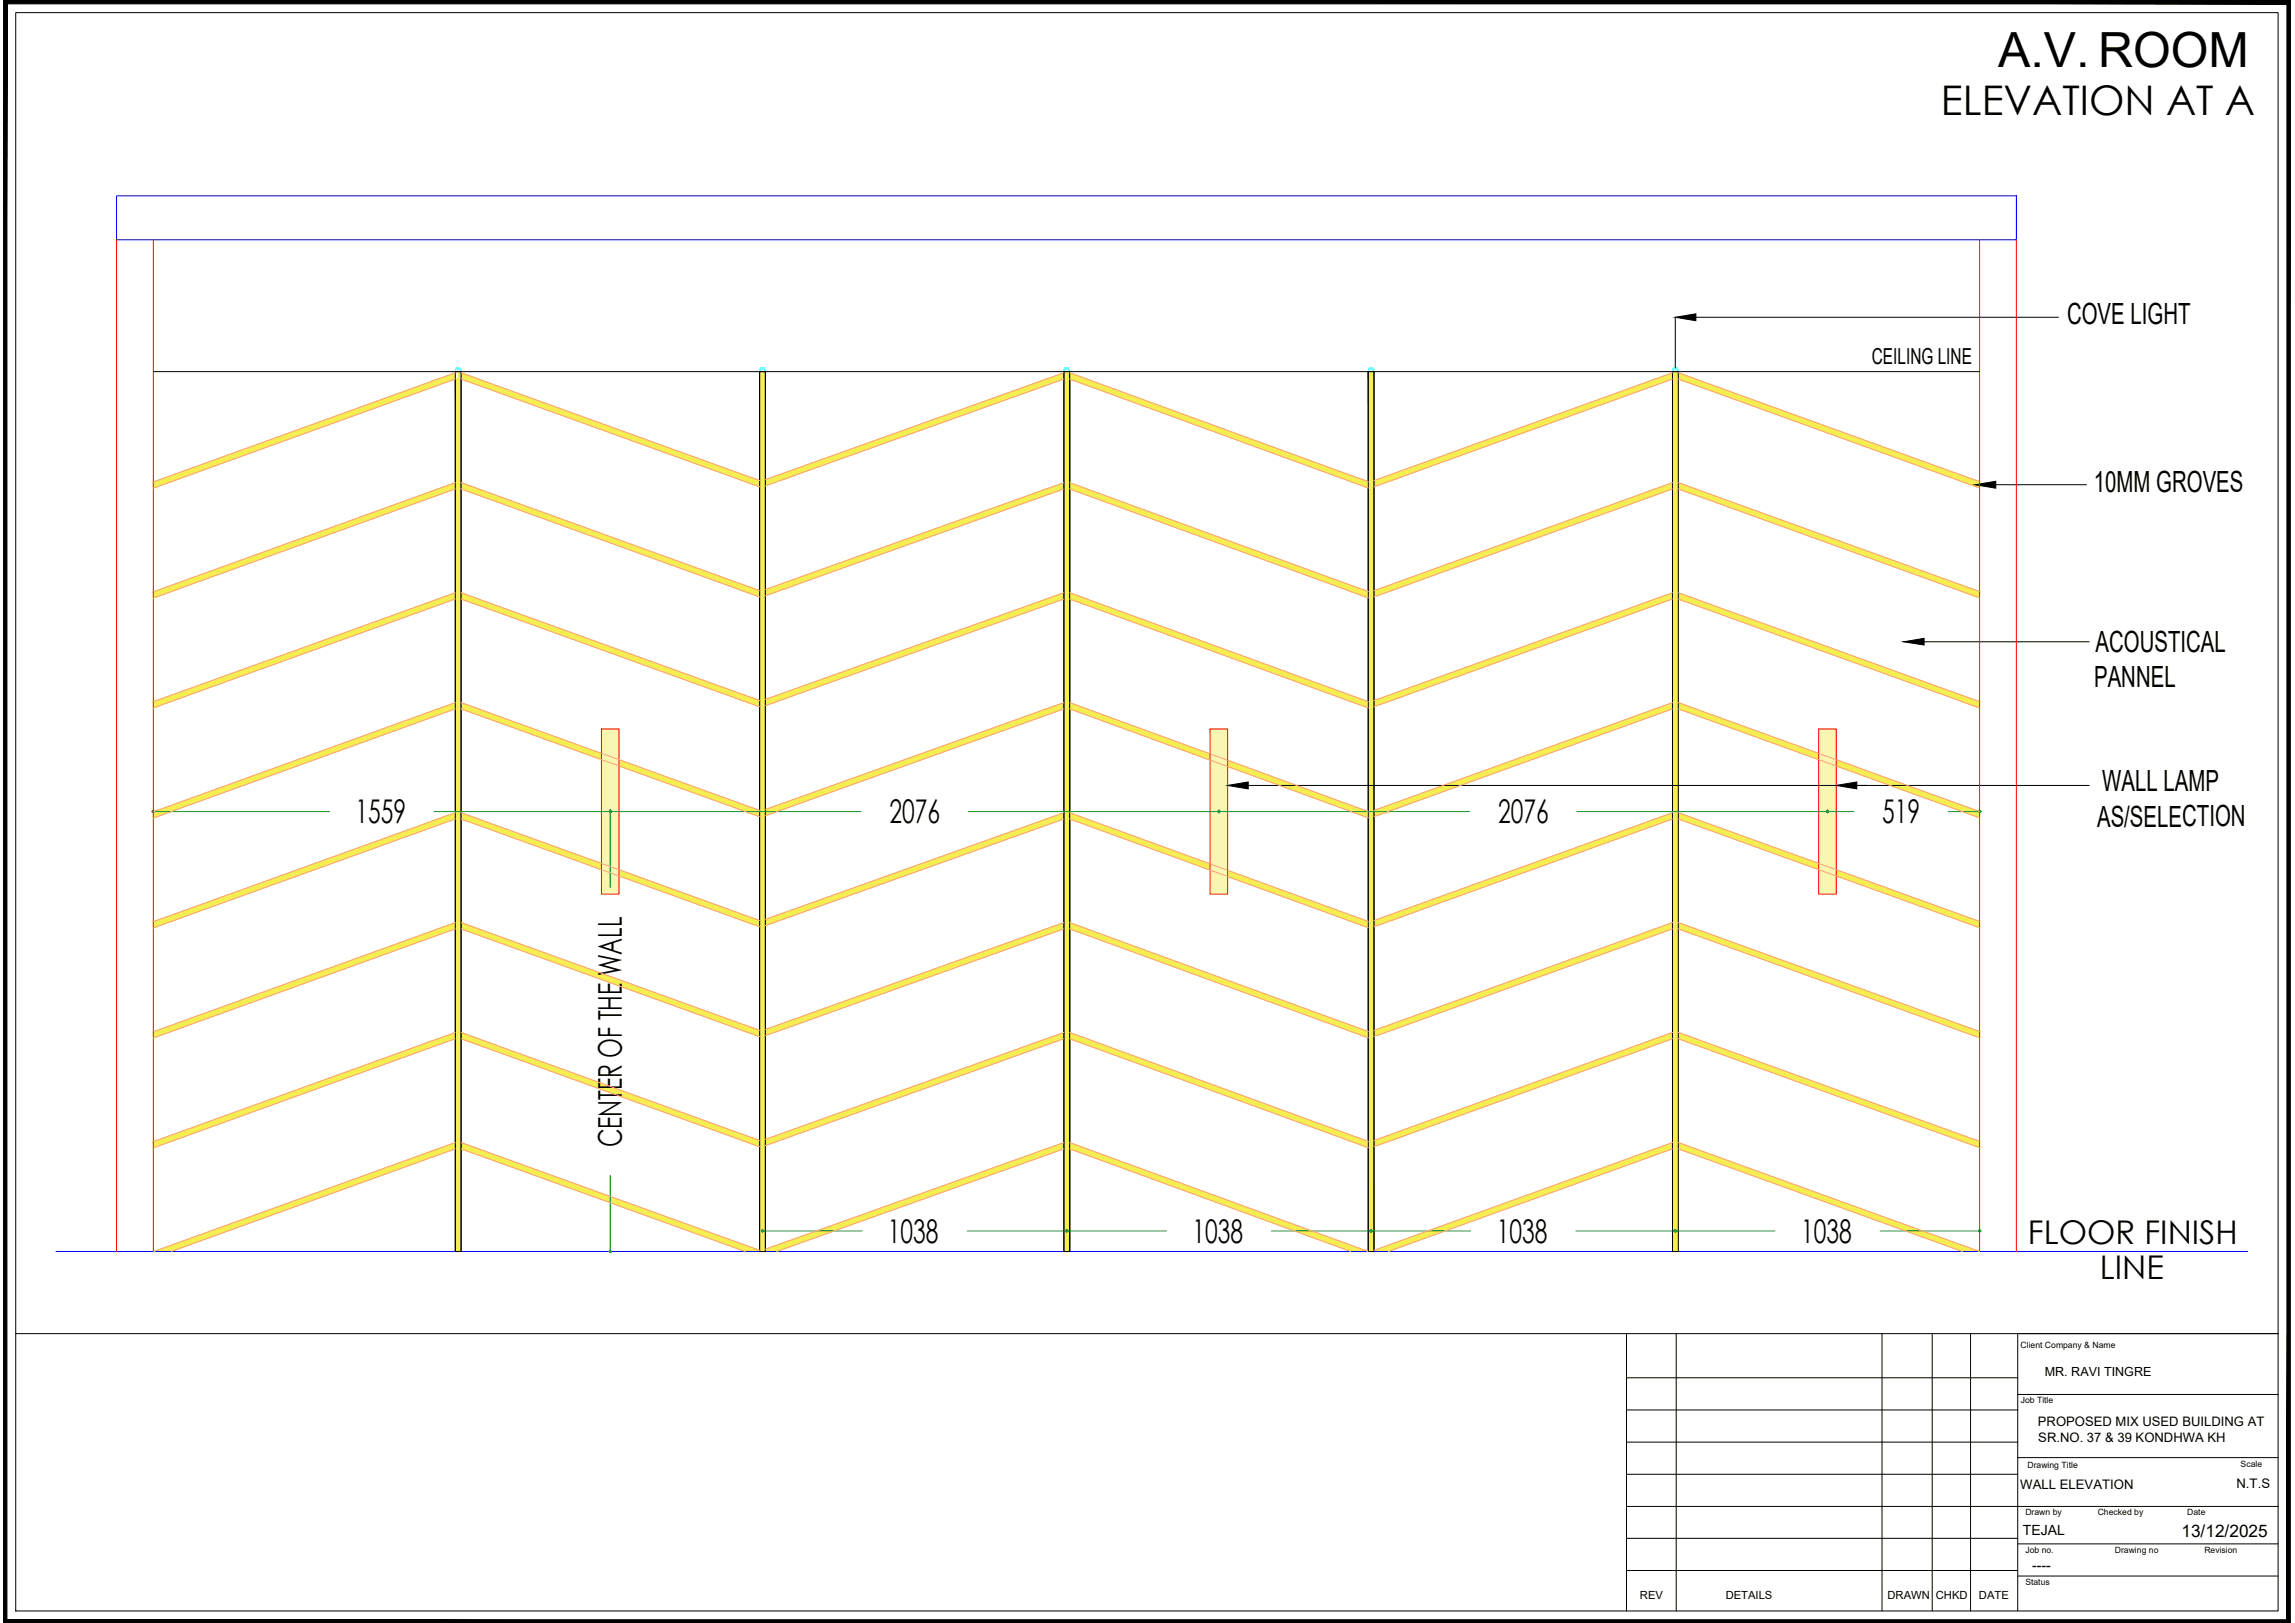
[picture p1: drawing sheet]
<svg xmlns="http://www.w3.org/2000/svg" width="420mm" height="297mm" viewBox="0 0 420 297" stroke-linecap="round" stroke-linejoin="round" font-family="sans-serif">
<defs><g id="words">
<text font-size="8.9" x="365.8" y="12.3">A.V. ROOM</text>
<text font-size="7.5" x="355.3" y="21.1">ELEVATION AT A</text>
<g font-size="6">
<text x="65.1" y="150.6">1559</text>
<text x="162.9" y="150.6">2076</text>
<text x="274.3" y="150.6">2076</text>
<text x="344.6" y="150.6">519</text>
<text x="113.8" y="210" transform="rotate(-90 113.8 210)">CENTER OF THE WALL</text>
<text x="162.6" y="227.4">1038</text>
<text x="218.3" y="227.4">1038</text>
<text x="274" y="227.4">1038</text>
<text x="329.7" y="227.4">1038</text>
<text x="371.3" y="227.7">FLOOR FINISH</text>
<text x="384.4" y="234.1">LINE</text>
</g>
<g font-size="5.3">
<text x="378.4" y="59.4">COVE LIGHT</text>
<text x="383.3" y="90">10MM GROVES</text>
<text x="383.6" y="119.4">ACOUSTICAL</text>
<text x="383.4" y="125.8">PANNEL</text>
<text x="384.9" y="144.8">WALL LAMP</text>
<text x="383.9" y="151.3">AS/SELECTION</text>
</g>
<text font-size="4" x="342.7" y="66.6">CEILING LINE</text>
<text font-size="3.2" x="399.4" y="281.3">13/12/2025</text>
<g font-size="2.6">
<text x="370.3" y="280.9">TEJAL</text>
<text x="372" y="287.4">----</text>
</g>
<g font-size="2.4">
<text x="373.1" y="261">PROPOSED MIX USED BUILDING AT</text>
<text x="373.2" y="263.8">SR.NO. 37 &amp; 39 KONDHWA KH</text>
<text x="369.9" y="272.6">WALL ELEVATION</text>
<text x="409.4" y="272.3">N.T.S</text>
</g>
<text font-size="2.3" x="374.4" y="251.9">MR. RAVI TINGRE</text>
<g font-size="2.1">
<text x="300.2" y="292.6">REV</text>
<text x="315.9" y="292.6">DETAILS</text>
<text x="345.6" y="292.6">DRAWN</text>
<text x="354.4" y="292.6">CHKD</text>
<text x="362.3" y="292.6">DATE</text>
</g>
<g font-size="1.6">
<text x="369.9" y="246.8">Client Company &amp; Name</text>
<text x="370" y="256.8">Job Title</text>
<text x="371.2" y="268.6">Drawing Title</text>
<text x="410.2" y="268.5">Scale</text>
<text x="370.8" y="277.3">Drawn by</text>
<text x="384" y="277.3">Checked by</text>
<text x="400.4" y="277.3">Date</text>
<text x="370.8" y="284.3">Job no.</text>
<text x="387.2" y="284.3">Drawing no</text>
<text x="403.6" y="284.3">Revision</text>
<text x="370.8" y="290.1">Status</text>
</g>
</g></defs>
<!-- layer: 0 -->
<path d="M83.4 68v.2M83.4 69.4v159.7M84.4 68v.2M84.4 69.4v159.7M139.1 68v161.1M140.1 68v161.1M194.8 68v161.1M195.8 68v161.1M250.5 68v161.1M251.5 68v161.1M306.2 68v161.1M307.3 68v161.1" fill="none" stroke="#000" stroke-width=".18"/>
<!-- layer: Y01 Hatching 01 -->
<g fill="#f4ee51" stroke="#f4ee51" stroke-width=".18">
<path d="M83.4 69.4h.5z"/>
<path d="M191.6 69.4l3.2-1.2v1.2z"/>
<path d="M140.1 88.3h1.6l-1.6 .6z"/>
<path d="M193.2 88.9l1.6-.6v.6z"/>
<path d="M140.1 108.5h1.6l-1.6 .5z"/>
<path d="M193.2 109l1.6-.5v.5z"/>
<path d="M140.1 128.6h1.6l-1.6 .5z"/>
<path d="M193.2 129.1l1.6-.5v.5z"/>
<path d="M195.8 129.7h3.2l22.5 8.3z"/>
<path d="M140.1 148.7h1.6l-1.6 .6z"/>
<path d="M193.2 149.3l1.6-.6v.6z"/>
<path d="M195.8 149.9h3.2l22.5 8.2z"/>
<path d="M224.7 159.3l3.2 1.1h-3.2z"/>
<path d="M140.1 168.9h1.6l-1.6 .5z"/>
<path d="M193.2 169.4l1.6-.5v.5z"/>
<path d="M247.4 168.6h3.1v.8z"/>
<path d="M81.8 189.6l1.6-.6v.6z"/>
<path d="M140.1 188.4h3.2l-1.6 .6z"/>
<path d="M247.4 188.8h3.1v.9z"/>
<path d="M81.8 209.7l1.6-.6v.6z"/>
<path d="M140.1 208.5h3.2l-1.6 .6z"/>
<path d="M247.4 208.9h3.1v1z"/>
<path d="M28.1 208.9l.1 1.1z"/>
<path d="M28.1 208.9h3.1l-3 1.1z"/>
<path d="M303 69.4l3.2-1.2v1.2z"/>
<path d="M251.5 88.3h2.1l-2.1 .8z"/>
<path d="M304.1 89.1l2.1-.8v.8z"/>
<path d="M247.4 88.2h3.1v.9z"/>
<path d="M251.5 108.5h2.1l-2.1 .7z"/>
<path d="M304.1 109.2l2.1-.7v.7z"/>
<path d="M247.4 108.3h3.1v.9z"/>
<path d="M251.5 128.6h2.1l-2.1 .8z"/>
<path d="M304.1 129.4l2.1-.8v.8z"/>
<path d="M247.4 128.4h3.1v1z"/>
<path d="M307.3 129.7h3.1l22.6 8.2z"/>
<path d="M336.2 139.1h.3z"/>
<path d="M224.7 139.1l2.9 1.1h-2.9z"/>
<path d="M251.5 148.7h2.1l-2.1 .8z"/>
<path d="M304.1 149.5l2.1-.8v.8z"/>
<path d="M247.4 148.5h3.1v1z"/>
<path d="M307.3 149.9h3.1l22.6 8.1z"/>
<path d="M336.2 159.2l3.1 1.1h-3.1z"/>
<path d="M251.5 168.9h2.1l-2.1 .7z"/>
<path d="M304.1 169.6l2.1-.7v.7z"/>
<path d="M359.3 168.6h3.1v1z"/>
<path d="M251.5 189h2.1l-2.1 .7z"/>
<path d="M304.1 189.7l2.1-.7v.7z"/>
<path d="M359.3 188.8h3.1v.9z"/>
<path d="M251.5 209.1h2.1l-2.1 .8z"/>
<path d="M304.1 209.9l2.1-.8v.8z"/>
<path d="M359.3 208.9h3.1v1z"/>
<path d="M80.2 69.4l3.2-1.2v1.2z"/>
<path d="M81.2 89.1l2.2-.8v.8z"/>
<path d="M135.9 88h3.2v.3z"/>
<path d="M28.1 88.2h3.1l-2.5 .9z"/>
<path d="M81.2 109.2l2.2-.7v.7z"/>
<path d="M135.9 108.1h3.2v.4z"/>
<path d="M28.1 108.3h3.1l-2.5 .9z"/>
<path d="M81.2 129.4l2.2-.8v.8z"/>
<path d="M135.9 128.2h3.2v.4z"/>
<path d="M28.1 128.4h3.1l-2.5 1z"/>
<path d="M84.4 129.7h3.2l22.5 8.2z"/>
<path d="M81.2 149.5l2.2-.8v.8z"/>
<path d="M135.9 148.3h3.2v.4z"/>
<path d="M28.1 148.6h3.1l-2.5 .9z"/>
<path d="M113.3 159.2l3.2 1.1h-3.2z"/>
<path d="M81.2 169.6l2.2-.7v.7z"/>
<path d="M135.9 168.5h3.2v.4z"/>
<path d="M28.1 168.7h3.1l-2.5 .9z"/>
<path d="M31.2 188.8l49-18.8h3.2z"/>
<path d="M83.9 68l.5 1.4v-1.4zM83.9 68l.5 1.4h-.5z"/>
<path d="M250.5 68l1 161.1v-161.1zM250.5 68l1 161.1h-1z"/>
<path d="M194.8 68l1 161.1v-161.1zM194.8 68l1 161.1h-1z"/>
<path d="M139.1 68l1 161.1v-161.1zM139.1 68l1 161.1h-1z"/>
<path d="M83.4 69.4l1 159.7v-159.7zM83.4 69.4l1 159.7h-1z"/>
<path d="M143.3 87.8l51.5-18.4h-3.2zM140.1 87.8l51.5-18.4-48.3 18.4z"/>
<path d="M140.1 87.8l1.6 .5 1.6-.5zM140.1 87.8l1.6 .5h-1.6z"/>
<path d="M193.2 88.9l1.6 .6v-.6zM191.6 89.5l1.6-.6 1.6 .6z"/>
<path d="M143.3 107.9l51.5-18.4h-3.2zM140.1 107.9l51.5-18.4-48.3 18.4z"/>
<path d="M140.1 107.9l1.6 .6 1.6-.6zM140.1 107.9l1.6 .6h-1.6z"/>
<path d="M193.2 109l1.6 .6v-.6zM191.6 109.6l1.6-.6 1.6 .6z"/>
<path d="M143.3 128l51.5-18.4h-3.2zM140.1 128l51.5-18.4-48.3 18.4z"/>
<path d="M140.1 128l1.6 .6 1.6-.6zM140.1 128l1.6 .6h-1.6z"/>
<path d="M195.8 128.6l3.2 1.1zM195.8 128.6l3.2 1.1h-3.2z"/>
<path d="M193.2 129.1l1.6 .6v-.6zM191.6 129.7l1.6-.6 1.6 .6z"/>
<path d="M195.8 129.7l22.6 8.3h3.1zM218.4 138h3.1v1.1z"/>
<path d="M143.3 148.2l51.5-18.5h-3.2zM140.1 148.2l51.5-18.5-48.3 18.5z"/>
<path d="M140.1 148.2l1.6 .5 1.6-.5zM140.1 148.2l1.6 .5h-1.6z"/>
<path d="M195.8 148.7l3.2 1.2zM195.8 148.7l3.2 1.2h-3.2z"/>
<path d="M193.2 149.3l1.6 .6v-.6zM191.6 149.9l1.6-.6 1.6 .6z"/>
<path d="M195.8 149.9l22.6 8.2h3.1zM218.4 158.1h3.1v1.1z"/>
<path d="M143.3 168.3l51.5-18.4h-3.2zM140.1 168.3l51.5-18.4-48.3 18.4z"/>
<path d="M224.7 160.4l25.8 8.2-22.6-8.2zM224.7 160.4l25.8 8.2h-3.1z"/>
<path d="M140.1 168.3l1.6 .6 1.6-.6zM140.1 168.3l1.6 .6h-1.6z"/>
<path d="M247.4 168.6l2 .8h1.1zM249.4 169.4h1.1v.4z"/>
<path d="M195.8 168.9l3.2 1.1zM195.8 168.9l3.2 1.1h-3.2z"/>
<path d="M84.4 168.9l3.2 1.1zM84.4 168.9l3.2 1.1h-3.2z"/>
<path d="M193.2 169.4l1.6 .6v-.6zM191.6 170l1.6-.6 1.6 .6z"/>
<path d="M143.3 188.4l51.5-18.4h-3.2zM140.1 188.4l51.5-18.4-48.3 18.4z"/>
<path d="M84.4 170l54.7 18.6-51.5-18.6zM84.4 170l54.7 18.6h-3.2z"/>
<path d="M195.8 170l54.7 18.8-51.5-18.8zM195.8 170l54.7 18.8h-3.1z"/>
<path d="M140.1 188.4v.6h1.6zM140.1 189h1.6l-1.6 .6z"/>
<path d="M135.9 188.6l3.2 1.1zM135.9 188.6h3.2v1.1z"/>
<path d="M247.4 188.8l2.5 .9h.6zM249.9 189.7h.6v.2z"/>
<path d="M195.8 189l3.2 1.1zM195.8 189l3.2 1.1h-3.2z"/>
<path d="M84.4 189l3.2 1.1zM84.4 189l3.2 1.1h-3.2z"/>
<path d="M194.8 189v1.1zM191.6 190.1l3.2-1.1v1.1z"/>
<path d="M81.8 189.6l1.6 .5v-.5zM80.2 190.1l1.6-.5 1.6 .5z"/>
<path d="M143.3 208.5l51.5-18.4h-3.2zM140.1 208.5l51.5-18.4-48.3 18.4z"/>
<path d="M84.4 190.1l54.7 18.6-51.5-18.6zM84.4 190.1l54.7 18.6h-3.2z"/>
<path d="M195.8 190.1l54.7 18.8-51.5-18.8zM195.8 190.1l54.7 18.8h-3.1z"/>
<path d="M31.2 208.9l52.2-18.8h-3.2zM28.1 208.9l52.1-18.8-49 18.8z"/>
<path d="M140.1 208.5v.6h1.6zM140.1 209.1h1.6l-1.6 .6z"/>
<path d="M135.9 208.7l3.2 1.2zM135.9 208.7h3.2v1.2z"/>
<path d="M247.4 208.9l2.5 1h.6zM249.9 209.9h.6v.1z"/>
<path d="M195.8 209.1l3.2 1.2zM195.8 209.1l3.2 1.2h-3.2z"/>
<path d="M84.4 209.1l3.2 1.2zM84.4 209.1l3.2 1.2h-3.2z"/>
<path d="M194.8 209.1v1.2zM191.6 210.3l3.2-1.2v1.2z"/>
<path d="M81.8 209.7l1.6 .6v-.6zM80.2 210.3l1.6-.6 1.6 .6z"/>
<path d="M143.3 228.6l51.5-18.3h-3.2zM140.1 228.6l51.5-18.3-48.3 18.3z"/>
<path d="M84.4 210.3l54.7 18.5-51.5-18.5zM84.4 210.3l54.7 18.5h-3.2z"/>
<path d="M195.8 210.3l54.7 18.8-51.5-18.8zM195.8 210.3l54.7 18.8h-3.2zM247.3 229.1h3.2zM247.3 229.1h3.2z"/>
<path d="M140.1 228.6l2.1 .5 1.1-.5zM140.1 228.6l2.1 .5h-2.1z"/>
<path d="M135.9 228.8l3.2 .3v-.3zM135.9 228.8l3.2 .3h-2.7z"/>
<path d="M31.3 229.1l52.1-18.8h-3.2zM28.2 229.1l52-18.8-48.9 18.8z"/>
<path d="M195.8 68.2l3.2 1.2zM195.8 68.2l3.2 1.2h-3.2z"/>
<path d="M307.3 68.2l3.1 1.2zM307.3 68.2l3.1 1.2h-3.1z"/>
<path d="M303 69.4h3.2zM303 69.4h3.2z"/>
<path d="M254.7 88l51.5-18.6h-3.2zM251.5 88l51.5-18.6-48.3 18.6z"/>
<path d="M195.8 69.4l54.7 18.8-51.5-18.8zM195.8 69.4l54.7 18.8h-3.1z"/>
<path d="M307.3 69.4l55.1 18.8-52-18.8zM307.3 69.4l55.1 18.8h-3.1z"/>
<path d="M251.5 88l2.1 .3 1.1-.3zM251.5 88l2.1 .3h-2.1z"/>
<path d="M247.4 88.2l2.5 .9h.6zM249.9 89.1h.6v.2z"/>
<path d="M359.3 88.2l3.1 1.1v-1.1zM359.3 88.2l3.1 1.1z"/>
<path d="M195.8 88.3l3.2 1.2zM195.8 88.3l3.2 1.2h-3.2z"/>
<path d="M307.3 88.3l3.1 1.2zM307.3 88.3l3.1 1.2h-3.1z"/>
<path d="M304.1 89.1l2.1 .4v-.4zM303 89.5l1.1-.4 2.1 .4z"/>
<path d="M254.7 108.1l51.5-18.6h-3.2zM251.5 108.1l51.5-18.6-48.3 18.6z"/>
<path d="M195.8 89.5l54.7 18.8-51.5-18.8zM195.8 89.5l54.7 18.8h-3.1z"/>
<path d="M307.3 89.5l55.1 18.8-52-18.8zM307.3 89.5l55.1 18.8h-3.1z"/>
<path d="M251.5 108.1l2.1 .4 1.1-.4zM251.5 108.1l2.1 .4h-2.1z"/>
<path d="M247.4 108.3l2.5 .9h.6zM249.9 109.2h.6v.2z"/>
<path d="M359.3 108.3l3.1 1.1v-1.1zM359.3 108.3l3.1 1.1z"/>
<path d="M195.8 108.5l3.2 1.1zM195.8 108.5l3.2 1.1h-3.2z"/>
<path d="M307.3 108.5l3.1 1.1zM307.3 108.5l3.1 1.1h-3.1z"/>
<path d="M304.1 109.2l2.1 .4v-.4zM303 109.6l1.1-.4 2.1 .4z"/>
<path d="M254.7 128.2l51.5-18.6h-3.2zM251.5 128.2l51.5-18.6-48.3 18.6z"/>
<path d="M195.8 109.6l54.7 18.8-51.5-18.8zM195.8 109.6l54.7 18.8h-3.1z"/>
<path d="M307.3 109.6l55.1 18.8-52-18.8zM307.3 109.6l55.1 18.8h-3.1z"/>
<path d="M251.5 128.2l2.1 .4 1.1-.4zM251.5 128.2l2.1 .4h-2.1z"/>
<path d="M247.4 128.4l2.5 1h.6zM249.9 129.4h.6v.2z"/>
<path d="M359.3 128.4l3.1 1.2zM359.3 128.4h3.1v1.2z"/>
<path d="M307.3 128.6l3.1 1.1zM307.3 128.6l3.1 1.1h-3.1z"/>
<path d="M304.1 129.4l2.1 .3v-.3zM303 129.7l1.1-.3 2.1 .3z"/>
<path d="M307.3 129.7l22.5 8.2h3.2zM329.8 137.9h3.2v1.2z"/>
<path d="M336.2 139.1l3.1 1.1-2.8-1.1zM336.2 139.1l3.1 1.1h-3.1z"/>
<path d="M224.7 140.2l3.2 .1zM224.7 140.2l3.2 .1z"/>
<path d="M254.7 148.3l51.5-18.6h-3.2zM251.5 148.3l51.5-18.6-48.3 18.6z"/>
<path d="M224.7 140.3l25.8 8.2-22.6-8.2zM224.7 140.3l25.8 8.2h-3.1z"/>
<path d="M336.2 140.2l26.2 8.3-23.1-8.3zM336.2 140.2l26.2 8.3h-3.1z"/>
<path d="M251.5 148.3l2.1 .4 1.1-.4zM251.5 148.3l2.1 .4h-2.1z"/>
<path d="M247.4 148.5l2.5 1h.6zM249.9 149.5h.6v.2z"/>
<path d="M359.3 148.5l3.1 1.2zM359.3 148.5h3.1v1.2z"/>
<path d="M307.3 148.7l3.1 1.2zM307.3 148.7l3.1 1.2h-3.1z"/>
<path d="M304.1 149.5l2.1 .4v-.4zM303 149.9l1.1-.4 2.1 .4z"/>
<path d="M307.3 149.9l22.5 8.1h3.2zM329.8 158h3.2v1.2z"/>
<path d="M254.7 168.5l51.5-18.6h-3.2zM251.5 168.5l51.5-18.6-48.3 18.6z"/>
<path d="M336.2 160.3l26.2 8.3-23.1-8.3zM336.2 160.3l26.2 8.3h-3.1z"/>
<path d="M251.5 168.5l2.1 .4 1.1-.4zM251.5 168.5l2.1 .4h-2.1z"/>
<path d="M359.3 168.6l2.6 1h.5zM361.9 169.6h.5v.2z"/>
<path d="M307.3 168.9l3.1 1.1zM307.3 168.9l3.1 1.1h-3.1z"/>
<path d="M304.1 169.6l2.1 .4v-.4zM303 170l1.1-.4 2.1 .4z"/>
<path d="M254.7 188.6l51.5-18.6h-3.2zM251.5 188.6l51.5-18.6-48.3 18.6z"/>
<path d="M307.3 170l55.1 18.8-52-18.8zM307.3 170l55.1 18.8h-3.1z"/>
<path d="M251.5 188.6l2.1 .4 1.1-.4zM251.5 188.6l2.1 .4h-2.1z"/>
<path d="M359.3 188.8l2.6 .9h.5zM361.9 189.7h.5v.2z"/>
<path d="M307.3 189l3.1 1.1zM307.3 189l3.1 1.1h-3.1z"/>
<path d="M304.1 189.7l2.1 .4v-.4zM303 190.1l1.1-.4 2.1 .4z"/>
<path d="M254.7 208.7l51.5-18.6h-3.2zM251.5 208.7l51.5-18.6-48.3 18.6z"/>
<path d="M307.3 190.1l55.1 18.8-52-18.8zM307.3 190.1l55.1 18.8h-3.1z"/>
<path d="M251.5 208.7l2.1 .4 1.1-.4zM251.5 208.7l2.1 .4h-2.1z"/>
<path d="M359.3 208.9l2.6 1h.5zM361.9 209.9h.5v.1z"/>
<path d="M307.3 209.1l3.1 1.2zM307.3 209.1l3.1 1.2h-3.1z"/>
<path d="M304.1 209.9l2.1 .4v-.4zM303 210.3l1.1-.4 2.1 .4z"/>
<path d="M254.7 228.8l51.5-18.5h-3.2zM251.5 228.8l51.5-18.5-48.3 18.5z"/>
<path d="M307.3 210.3l55.1 18.8-52-18.8zM307.3 210.3l55.1 18.8h-3.1z"/>
<path d="M251.5 228.8l2.7 .3 .5-.3zM251.5 228.8l2.7 .3h-2.7z"/>
<path d="M84.4 68.2l3.2 1.2zM84.4 68.2l3.2 1.2h-3.2z"/>
<path d="M80.2 69.4h3.2zM80.2 69.4h3.2z"/>
<path d="M84.4 69.4l54.7 18.6-51.5-18.6zM84.4 69.4l54.7 18.6h-3.2z"/>
<path d="M31.2 88.2l52.2-18.8h-3.2zM28.1 88.2l52.1-18.8-49 18.8z"/>
<path d="M135.9 88l1 .3h2.2zM136.9 88.3h2.2v.8z"/>
<path d="M28.1 88.2v.9h.6zM28.1 89.1h.6l-.6 .3z"/>
<path d="M84.4 88.3l3.2 1.2zM84.4 88.3l3.2 1.2h-3.2z"/>
<path d="M81.2 89.1l2.2 .4v-.4zM80.2 89.5l1-.4 2.2 .4z"/>
<path d="M84.4 89.5l54.7 18.6-51.5-18.6zM84.4 89.5l54.7 18.6h-3.2z"/>
<path d="M31.2 108.3l52.2-18.8h-3.2zM28.1 108.3l52.1-18.8-49 18.8z"/>
<path d="M135.9 108.1l1 .4h2.2zM136.9 108.5h2.2v.7z"/>
<path d="M28.1 108.3v.9h.6zM28.1 109.2h.6l-.6 .3z"/>
<path d="M84.4 108.5l3.2 1.1zM84.4 108.5l3.2 1.1h-3.2z"/>
<path d="M81.2 109.2l2.2 .4v-.4zM80.2 109.6l1-.4 2.2 .4z"/>
<path d="M84.4 109.6l54.7 18.6-51.5-18.6zM84.4 109.6l54.7 18.6h-3.2z"/>
<path d="M31.2 128.4l52.2-18.8h-3.2zM28.1 128.4l52.1-18.8-49 18.8z"/>
<path d="M135.9 128.2l1 .4h2.2zM136.9 128.6h2.2v.8z"/>
<path d="M28.1 128.4v1h.6zM28.1 129.4h.6l-.6 .2z"/>
<path d="M84.4 128.6l3.2 1.1zM84.4 128.6l3.2 1.1h-3.2z"/>
<path d="M81.2 129.4l2.2 .3v-.3zM80.2 129.7l1-.3 2.2 .3z"/>
<path d="M84.4 129.7l22.6 8.2h3.1zM107 137.9h3.1v1.2z"/>
<path d="M113.3 139.1l3.2 1.1zM113.3 139.1l3.2 1.1h-3.2z"/>
<path d="M113.3 140.2l25.8 8.1-22.6-8.1zM113.3 140.2l25.8 8.1h-3.2z"/>
<path d="M31.2 148.6l52.2-18.9h-3.2zM28.1 148.6l52.1-18.9-49 18.9z"/>
<path d="M135.9 148.3l1 .4h2.2zM136.9 148.7h2.2v.8z"/>
<path d="M28.1 148.6v.9h.6zM28.1 149.5h.6l-.6 .2z"/>
<path d="M84.4 148.7l3.2 1.2zM84.4 148.7l3.2 1.2h-3.2z"/>
<path d="M81.2 149.5l2.2 .4v-.4zM80.2 149.9l1-.4 2.2 .4z"/>
<path d="M84.4 149.9l25.7 8.1-22.5-8.1zM84.4 149.9l25.7 8.1h-3.1z"/>
<path d="M107 158l3.1 1.2zM107 158h3.1v1.2z"/>
<path d="M113.3 160.3l25.8 8.2-22.6-8.2zM113.3 160.3l25.8 8.2h-3.2z"/>
<path d="M31.2 168.7l52.2-18.8h-3.2zM28.1 168.7l52.1-18.8-49 18.8z"/>
<path d="M135.9 168.5l1 .4h2.2zM136.9 168.9h2.2v.7z"/>
<path d="M28.1 168.7v.9h.6zM28.1 169.6h.6l-.6 .2z"/>
<path d="M81.2 169.6l2.2 .4v-.4zM80.2 170l1-.4 2.2 .4z"/>
<path d="M28.1 188.8h3.1l49-18.8zM28.1 188.8h3.1l-3.1 1.2z"/>
<path d="M306.2 68l1.1 161.1v-161.1zM306.2 68l1.1 161.1h-1.1z"/>
</g>
<!-- layer: B02 Beams and Slabs -->
<path d="M21.3 35.8h347.8v8.1h-347.8zM10.2 229.1h401.3" fill="none" stroke="#00f" stroke-width=".18"/>
<!-- layer: 0 -->
<g fill="none" stroke="#0ff" stroke-width=".18">
<path d="M83.4 68h1zM83.4 67.6h1v.4h-1zM83.5 67.6v-.3h.7v.3M139.1 68h1zM139.1 67.6h1v.4h-1zM139.2 67.6v-.3h.8v.3M194.7 68h1.1zM194.8 67.6h.9v.4h-.9zM194.9 67.6v-.3h.7v.3M250.5 68h1zM250.5 67.6h1v.4h-1zM250.6 67.6v-.3h.8v.3"/>
<path d="M306.2 68h1.1zM306.2 67.6h1v.4h-1zM306.3 67.6v-.3h.8v.3"/>
</g>
<!-- layer: U02 Notes-General Scale 1 -->
<path d="M306.7 58.1l3.8-.7v1.3zM361.6 88.7l3.8-.6v1.3zM348.5 117.5l3.8-.7v1.3zM224.7 143.7l3.8-.6v1.3zM336.2 143.7l3.7-.6v1.3z" fill="#000" stroke="#000" stroke-width=".18"/>
<path d="M306.7 58.1v9.2M310.5 58.1h66.4M365.4 88.7h16.6M352.3 117.5h30.2M228.5 143.7h154" fill="none" stroke="#000" stroke-width=".18"/>
<!-- layer: wall -->
<path d="M83.4 68h1v161.1h-1zM139.1 68h1v161.1h-1zM194.8 68h1v161.1h-1zM250.5 68h1v161.1h-1zM306.2 68h1.1v161.1h-1.1z" fill="none" stroke="#000" stroke-width=".18"/>
<!-- layer: T01 Dimenstions Scale 01 -->
<g fill="none" stroke="#009525" stroke-width=".18">
<path d="M28.1 148.2v.3h-.3M28.3 148.5h-.2v.3M28.4 148.5h31.9M79.5 148.5h78.1M111.7 148.2v.3h-.2h.2v.3zM111.7 148.9v13.5M112 148.5h-.3v.3M177.3 148.5h91.7M222.9 148.5h.2v-.3v.6v-.3h.3M288.7 148.5h50.7M334.3 148.5h.3v-.3v.6v-.3h.3M356.7 148.5h5.4"/>
<path d="M362.4 148.2v.3h-.2M362.7 148.5h-.3v.3M111.7 215.1v13.6M111.5 229.1h.2v.2M111.7 228.8v.3h.3M139.6 225v.3h-.3M139.9 225.3h-.3v.3M139.9 225.3h17.9M177.1 225.3h36.4M195 225.3h.3v-.3v.6v-.3h.3M232.8 225.3h36.4M250.7 225.3h.3v-.3v.6v-.3h.3"/>
<path d="M288.5 225.3h36.5M306.5 225.3h.2v-.3v.6v-.3h.3M344.2 225.3h17.9M362.4 225v.3h-.2M362.7 225.3h-.3v.3"/>
<circle cx="28.1" cy="148.5" r=".19"/>
<circle cx="111.7" cy="148.5" r=".19"/>
<circle cx="223.2" cy="148.5" r=".19"/>
<circle cx="334.6" cy="148.5" r=".19"/>
<circle cx="362.4" cy="148.5" r=".19"/>
<circle cx="111.7" cy="229" r=".19"/>
<circle cx="139.6" cy="225.3" r=".19"/>
<circle cx="195.3" cy="225.3" r=".19"/>
<circle cx="251" cy="225.3" r=".19"/>
<circle cx="306.7" cy="225.3" r=".19"/>
<circle cx="362.4" cy="225.3" r=".19"/>
</g>
<!-- layer: Y01 Hatching 01 -->
<g fill="#f8f6b0" stroke="#f8f6b0" stroke-width=".18">
<path d="M110.1 133.4l3.2 30.2v-30.2zM110.1 133.4l3.2 30.2h-3.2z"/>
<path d="M221.5 133.4l3.2 30.2v-30.2zM221.5 133.4l3.2 30.2h-3.2z"/>
<path d="M333 133.4l3.2 30.2v-30.2zM333 133.4l3.2 30.2h-3.2z"/>
</g>
<!-- layer: wall -->
<path d="M110.1 133.4h3.2v30.2h-3.2zM221.5 133.4h3.2v30.2h-3.2zM333 133.4h3.2v30.2h-3.2z" fill="none" stroke="#f00" stroke-width=".18"/>
<!-- layer: C02 Walls 01 -->
<path d="M21.3 43.9v185.2M28.1 43.9v185.2M362.4 43.9v185.2M369.1 43.9v185.2" fill="none" stroke="#f00" stroke-width=".18"/>
<path d="M28.1 68h334.3" fill="none" stroke="#000" stroke-width=".18"/>
<g fill="none" stroke="#ff9f7f" stroke-width=".18">
<path d="M83.4 68.2l-55.3 20M83.4 69.4l-55.3 20M84.4 68.2l54.7 19.8M84.4 69.4l54.7 19.7M194.8 68.2l-54.7 19.6M194.8 69.4l-54.7 19.5M195.8 68.2l54.7 20M195.8 69.4l54.7 19.9M306.2 68.2l-54.7 19.8M306.2 69.4l-54.7 19.7M307.3 68.2l55.1 20M307.3 69.4l55.1 19.9"/>
<path d="M83.4 88.3l-55.3 20M83.4 89.5l-55.3 20M84.4 88.3l54.7 19.8M84.4 89.5l54.7 19.7M194.8 88.3l-54.7 19.6M194.8 89.5l-54.7 19.5M195.8 88.3l54.7 20M195.8 89.5l54.7 19.9M306.2 88.3l-54.7 19.8M306.2 89.5l-54.7 19.7M307.3 88.3l55.1 20M307.3 89.5l55.1 19.9"/>
<path d="M83.4 108.5l-55.3 19.9M83.4 109.6l-55.3 20M84.4 108.5l54.7 19.7M84.4 109.6l54.7 19.8M194.8 108.5l-54.7 19.5M194.8 109.6l-54.7 19.5M195.8 108.5l54.7 19.9M195.8 109.6l54.7 20M306.2 108.5l-54.7 19.7M306.2 109.6l-54.7 19.8M307.3 108.5l55.1 19.9M307.3 109.6l55.1 20"/>
<path d="M83.4 128.6l-55.3 20M83.4 129.7l-55.3 20M84.4 128.6l54.7 19.7M84.4 129.7l54.7 19.8M194.8 129.7l-54.7 19.6M194.8 128.6l-54.7 19.6M195.8 128.6l54.7 19.9M195.8 129.7l54.7 20M306.2 128.6l-54.7 19.7M306.2 129.7l-54.7 19.8M307.3 128.6l55.1 19.9M307.3 129.7l55.1 20"/>
<path d="M83.4 148.7l-55.3 20M83.4 149.9l-55.3 19.9M84.4 148.7l54.7 19.8M84.4 149.9l54.7 19.7M194.8 148.7l-54.7 19.6M194.8 149.9l-54.7 19.5M195.8 148.7l54.7 19.9M195.8 149.9l54.7 19.9M306.2 148.7l-54.7 19.8M306.2 149.9l-54.7 19.7M307.3 148.7l55.1 19.9M307.3 149.9l55.1 19.9"/>
<path d="M83.4 168.9l-55.3 19.9M83.4 170l-55.3 20M84.4 168.9l54.7 19.7M84.4 170l54.7 19.7M194.8 168.9l-54.7 19.5M194.8 170l-54.7 19.6M195.8 168.9l54.7 19.9M195.8 170l54.7 19.9M306.2 168.9l-54.7 19.7M306.2 170l-54.7 19.7M307.3 168.9l55.1 19.9M307.3 170l55.1 19.9"/>
<path d="M83.4 189l-55.3 19.9M83.4 190.1l-55.3 20M84.4 189l54.7 19.7M84.4 190.1l54.7 19.8M194.8 189l-54.7 19.5M194.8 190.1l-54.7 19.6M195.8 189l54.7 19.9M195.8 190.1l54.7 19.9M306.2 189l-54.7 19.7M306.2 190.1l-54.7 19.8M307.3 189l55.1 19.9M307.3 190.1l55.1 19.9"/>
<path d="M83.4 209.1l-55.2 20M83.4 210.3l-52.1 18.8M84.4 209.1l54.7 19.7M84.4 210.3l52 18.8M194.8 209.1l-54.7 19.5M194.8 210.3l-52.6 18.8M195.8 209.1l54.7 20M195.8 210.3l51.5 18.8M306.2 209.1l-54.7 19.7M306.2 210.3l-52 18.8M307.3 209.1l55.1 20M307.3 210.3l52 18.8"/>
</g>
<!-- layer: S03 Title Block -->
<g fill="none" stroke="#000" stroke-width=".18">
<path d="M.7 .1h418.6v296.9h-418.6zM2.9 2.3h414.2v292.5h-414.2zM2.9 244.1h414.2M297.8 258h71.6M297.8 252.2h71.6M297.8 244.1v50.7M306.9 244.1v50.7M344.6 244.1v50.7M353.7 244.1v50.7M360.8 244.1v50.7M369.4 255.2h47.7M369.4 244.1v50.7"/>
<path d="M297.8 275.7h119.3M297.8 269.8h71.6M297.8 263.9h71.6M369.4 266.8h47.7M297.8 287.4h71.6M297.8 281.5h71.6M369.4 288.4h47.7M369.4 282.6h47.7"/>
</g>
<!-- layer: A01 Plot Boundary -->
<g fill="#000" stroke="#000" stroke-width=".18">
<path d="M.7 .1l.6 .6h417.4zM.7 .1h418.6l-.6 .6z"/>
<path d="M418.7 .7v295.7l.6-296.3zM419.3 .1v296.9l-.6-.6z"/>
<path d="M1.3 .7l-.6 296.3 .6-.6zM.7 .1l.6 .6-.6 296.3z"/>
<path d="M1.3 296.4l418 .6-.6-.6zM1.3 296.4l418 .6h-418.6z"/>
</g>
<use href="#words"/>
</svg>
